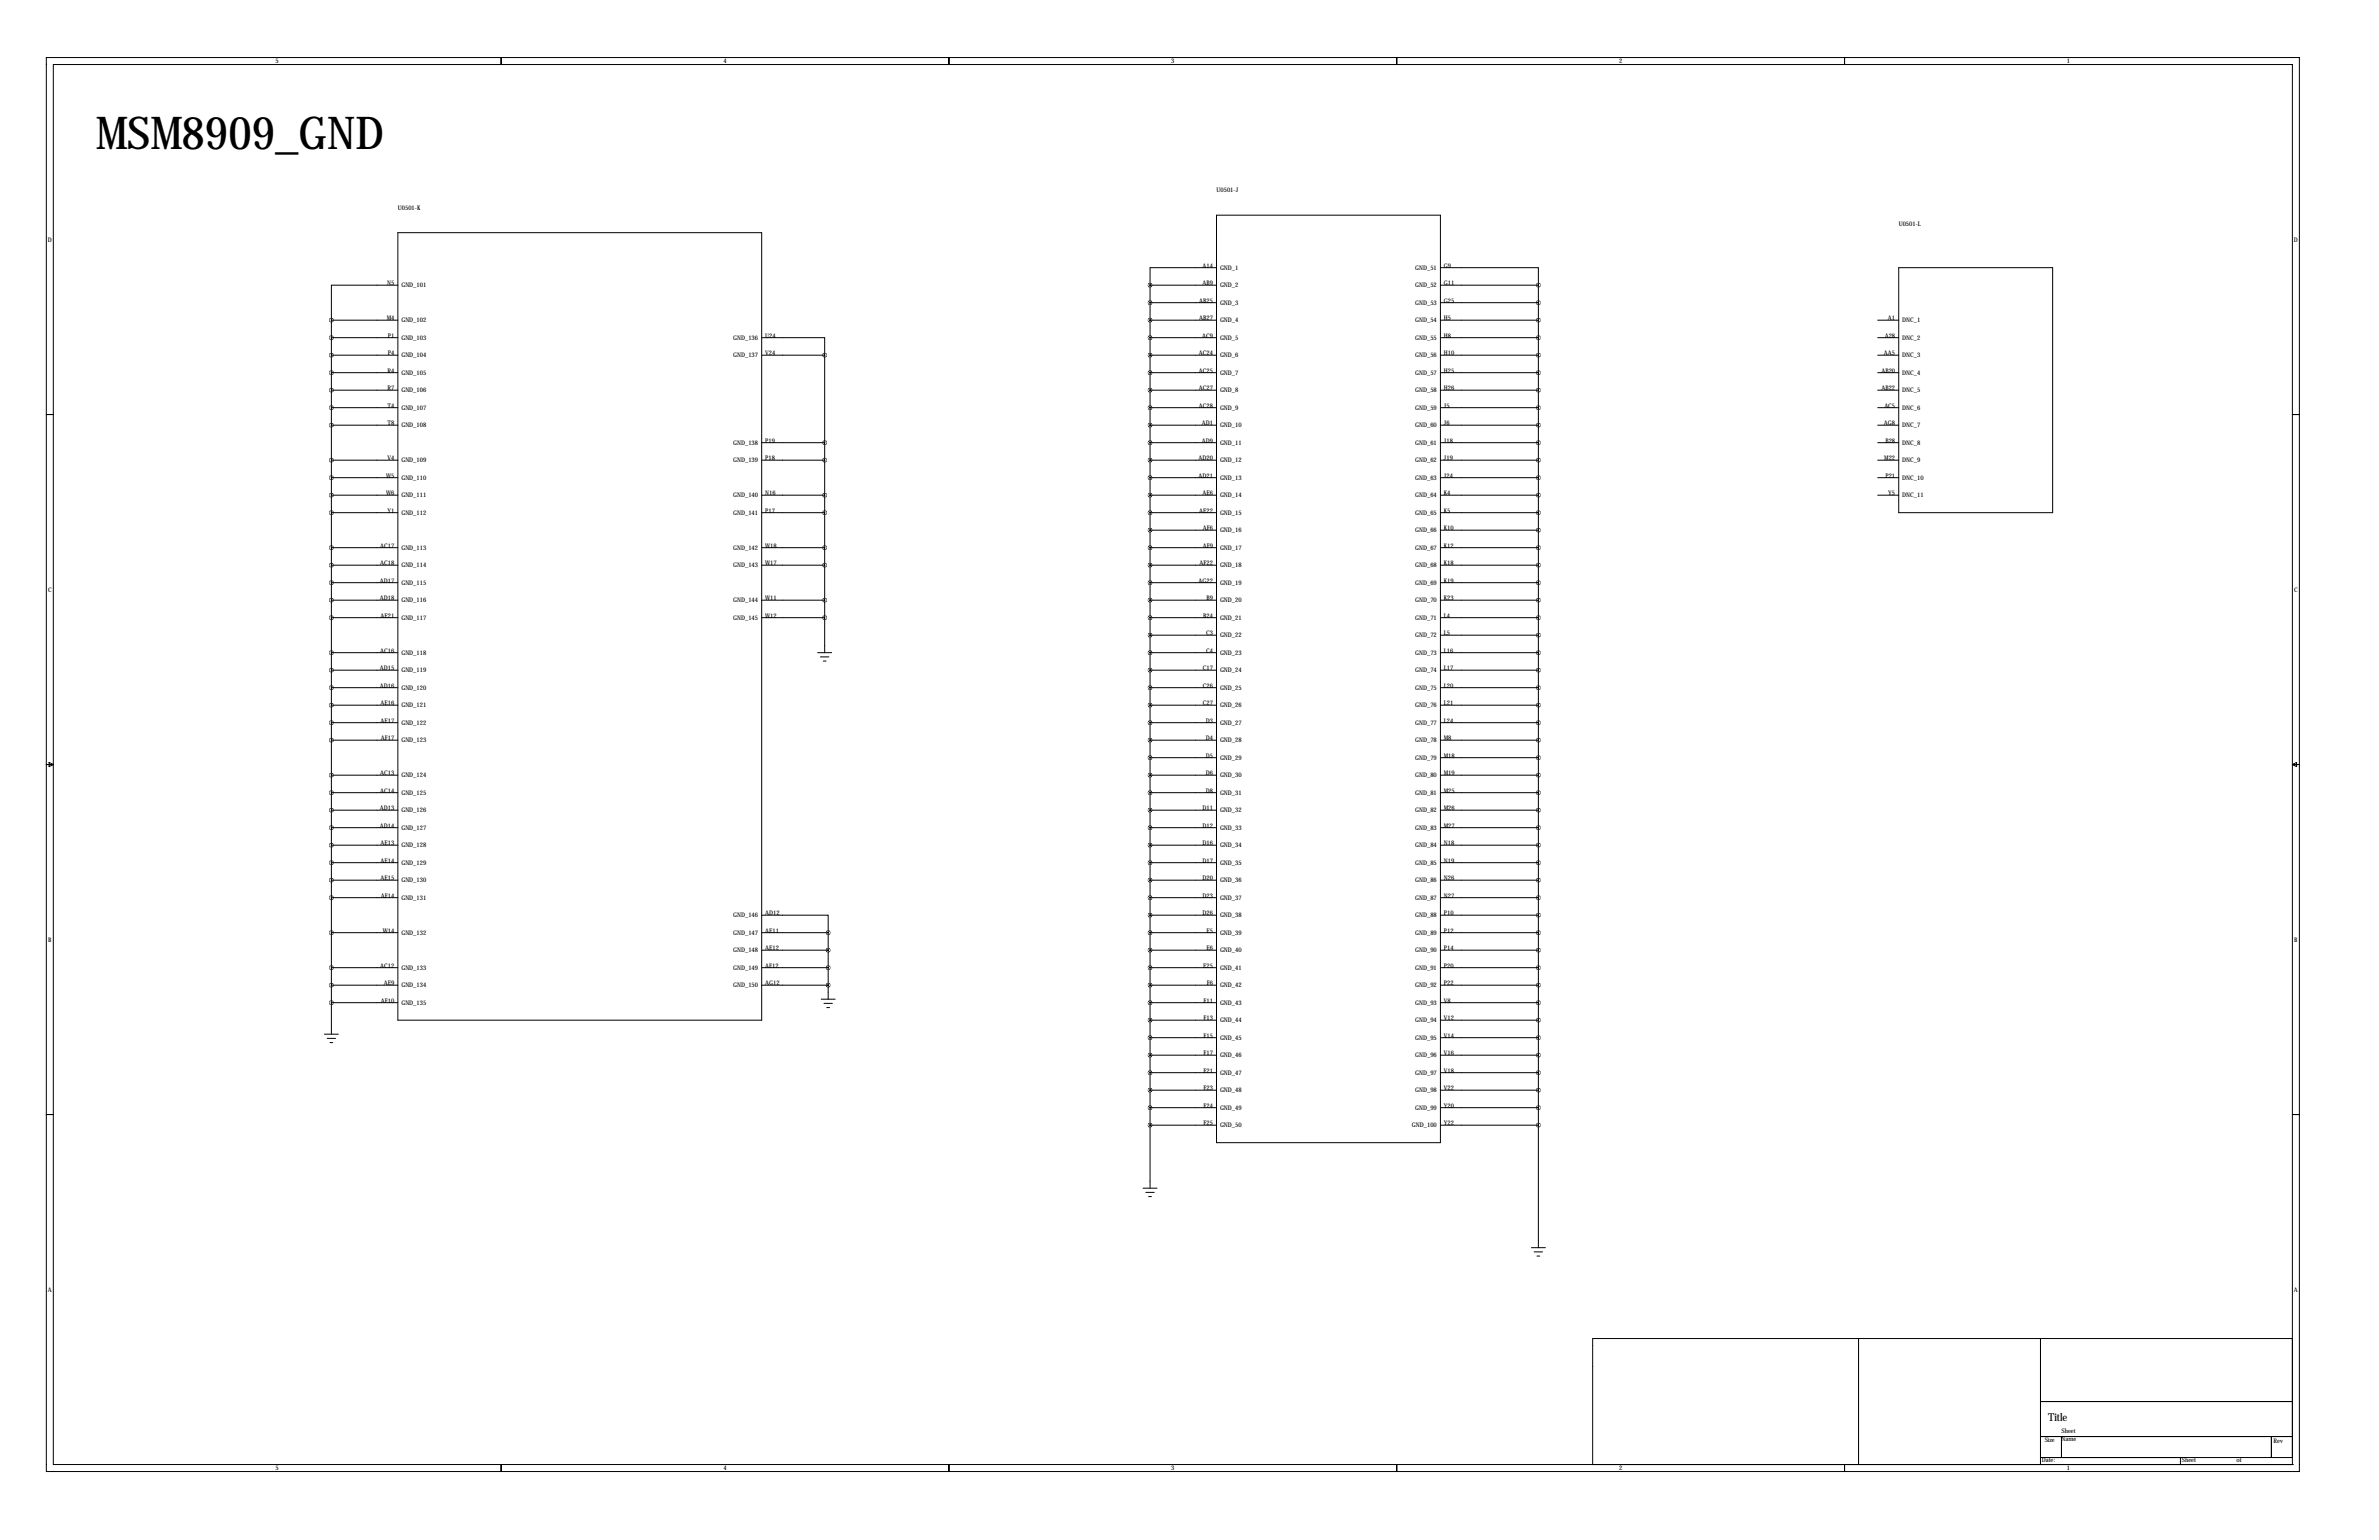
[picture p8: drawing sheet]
<svg xmlns="http://www.w3.org/2000/svg" width="864mm" height="559mm" viewBox="0 0 864 559" stroke-linecap="round" stroke-linejoin="round" font-family="sans-serif">
<defs><g id="words">
<text font-size="16.5" x="34.8" y="53.9">MSM8909_GND</text>
<text font-size="4" x="743.5" y="515.7">Title</text>
<g font-size="2.3">
<text x="100" y="23">5</text>
<text x="262.6" y="23">4</text>
<text x="425.2" y="23">3</text>
<text x="587.7" y="23">2</text>
<text x="750.3" y="23">1</text>
<text x="441.6" y="69.7">U0501-J</text>
<text x="144.4" y="76">U0501-K</text>
<text x="689.3" y="82.1">U0501-L</text>
<text x="17.4" y="87.7">D</text>
<text x="832.7" y="87.7">D</text>
<text x="436.5" y="97.1">A14</text>
<text x="442.9" y="97.9">GND_1</text>
<text x="513.7" y="97.9">GND_51</text>
<text x="524.2" y="97.1">G9</text>
<text x="140.5" y="103.5">N5</text>
<text x="145.7" y="104.3">GND_101</text>
<text x="436.5" y="103.5">AB9</text>
<text x="442.9" y="104.3">GND_2</text>
<text x="513.7" y="104.3">GND_52</text>
<text x="524.2" y="103.5">G11</text>
<text x="435.3" y="109.8">AB25</text>
<text x="442.9" y="110.6">GND_3</text>
<text x="513.7" y="110.6">GND_53</text>
<text x="524.2" y="109.8">G25</text>
<text x="140.4" y="116.2">M4</text>
<text x="145.7" y="117">GND_102</text>
<text x="435.3" y="116.2">AB27</text>
<text x="442.9" y="117">GND_4</text>
<text x="513.7" y="117">GND_54</text>
<text x="524.2" y="116.2">H5</text>
<text x="685.3" y="116.2">A1</text>
<text x="690.5" y="117">DNC_1</text>
<text x="140.8" y="122.5">P1</text>
<text x="145.7" y="123.3">GND_103</text>
<text x="266.1" y="123.3">GND_136</text>
<text x="277.8" y="122.5">U24</text>
<text x="436.4" y="122.5">AC9</text>
<text x="442.9" y="123.3">GND_5</text>
<text x="513.7" y="123.3">GND_55</text>
<text x="524.2" y="122.5">H8</text>
<text x="684.2" y="122.5">A28</text>
<text x="690.5" y="123.3">DNC_2</text>
<text x="140.8" y="128.9">P4</text>
<text x="145.7" y="129.7">GND_104</text>
<text x="266.1" y="129.7">GND_137</text>
<text x="277.8" y="128.9">V24</text>
<text x="435.2" y="128.9">AC24</text>
<text x="442.9" y="129.7">GND_6</text>
<text x="513.7" y="129.7">GND_56</text>
<text x="524.2" y="128.9">H10</text>
<text x="683.9" y="128.9">AA5</text>
<text x="690.5" y="129.7">DNC_3</text>
<text x="140.7" y="135.2">R4</text>
<text x="145.7" y="136">GND_105</text>
<text x="435.2" y="135.2">AC25</text>
<text x="442.9" y="136">GND_7</text>
<text x="513.7" y="136">GND_57</text>
<text x="524.2" y="135.2">H25</text>
<text x="683" y="135.2">AB20</text>
<text x="690.5" y="136">DNC_4</text>
<text x="140.7" y="141.6">R7</text>
<text x="145.7" y="142.4">GND_106</text>
<text x="435.2" y="141.6">AC27</text>
<text x="442.9" y="142.4">GND_8</text>
<text x="513.7" y="142.4">GND_58</text>
<text x="524.2" y="141.6">H26</text>
<text x="683" y="141.6">AB22</text>
<text x="690.5" y="142.4">DNC_5</text>
<text x="140.7" y="147.9">T4</text>
<text x="145.7" y="148.7">GND_107</text>
<text x="435.2" y="147.9">AC28</text>
<text x="442.9" y="148.7">GND_9</text>
<text x="513.7" y="148.7">GND_59</text>
<text x="524.2" y="147.9">J5</text>
<text x="684" y="147.9">AC5</text>
<text x="690.5" y="148.7">DNC_6</text>
<text x="140.7" y="154.3">T8</text>
<text x="145.7" y="155.1">GND_108</text>
<text x="436.3" y="154.3">AD1</text>
<text x="442.9" y="155.1">GND_10</text>
<text x="513.7" y="155.1">GND_60</text>
<text x="524.2" y="154.3">J6</text>
<text x="683.9" y="154.3">AG8</text>
<text x="690.5" y="155.1">DNC_7</text>
<text x="266.1" y="161.4">GND_138</text>
<text x="277.8" y="160.6">P19</text>
<text x="436.3" y="160.6">AD9</text>
<text x="442.9" y="161.4">GND_11</text>
<text x="513.7" y="161.4">GND_61</text>
<text x="524.2" y="160.6">J18</text>
<text x="684.4" y="160.6">B28</text>
<text x="690.5" y="161.4">DNC_8</text>
<text x="140.7" y="167">V4</text>
<text x="145.7" y="167.8">GND_109</text>
<text x="266.1" y="167.8">GND_139</text>
<text x="277.8" y="167">P18</text>
<text x="435.1" y="167">AD20</text>
<text x="442.9" y="167.8">GND_12</text>
<text x="513.7" y="167.8">GND_62</text>
<text x="524.2" y="167">J19</text>
<text x="684" y="167">M22</text>
<text x="690.5" y="167.8">DNC_9</text>
<text x="140.1" y="173.3">W5</text>
<text x="435.1" y="173.3">AD21</text>
<text x="524.2" y="173.3">J24</text>
<text x="684.4" y="173.3">P21</text>
<text x="140.1" y="179.7">W6</text>
<text x="145.7" y="174.1">GND_110</text>
<text x="277.8" y="179.7">N16</text>
<text x="436.5" y="179.7">AE6</text>
<text x="442.9" y="174.1">GND_13</text>
<text x="513.7" y="174.1">GND_63</text>
<text x="524.2" y="179.7">K4</text>
<text x="685.5" y="179.7">Y5</text>
<text x="690.5" y="174.1">DNC_10</text>
<text x="145.7" y="180.5">GND_111</text>
<text x="266.1" y="180.5">GND_140</text>
<text x="442.9" y="180.5">GND_14</text>
<text x="513.7" y="180.5">GND_64</text>
<text x="690.5" y="180.5">DNC_11</text>
<text x="140.7" y="186">Y1</text>
<text x="145.7" y="186.8">GND_112</text>
<text x="266.1" y="186.8">GND_141</text>
<text x="277.8" y="186">P17</text>
<text x="435.3" y="186">AE22</text>
<text x="442.9" y="186.8">GND_15</text>
<text x="513.7" y="186.8">GND_65</text>
<text x="524.2" y="186">K5</text>
<text x="436.6" y="192.4">AF6</text>
<text x="442.9" y="193.2">GND_16</text>
<text x="513.7" y="193.2">GND_66</text>
<text x="524.2" y="192.4">K10</text>
<text x="138" y="198.7">AC17</text>
<text x="145.7" y="199.5">GND_113</text>
<text x="266.1" y="199.5">GND_142</text>
<text x="277.8" y="198.7">W18</text>
<text x="436.6" y="198.7">AF9</text>
<text x="442.9" y="199.5">GND_17</text>
<text x="513.7" y="199.5">GND_67</text>
<text x="524.2" y="198.7">K12</text>
<text x="138" y="205.1">AC18</text>
<text x="145.7" y="205.9">GND_114</text>
<text x="266.1" y="205.9">GND_143</text>
<text x="277.8" y="205.1">W17</text>
<text x="435.5" y="205.1">AF22</text>
<text x="442.9" y="205.9">GND_18</text>
<text x="513.7" y="205.9">GND_68</text>
<text x="524.2" y="205.1">K18</text>
<text x="17.4" y="214.7">C</text>
<text x="137.9" y="211.4">AD17</text>
<text x="145.7" y="212.2">GND_115</text>
<text x="435.1" y="211.4">AG22</text>
<text x="442.9" y="212.2">GND_19</text>
<text x="513.7" y="212.2">GND_69</text>
<text x="524.2" y="211.4">K19</text>
<text x="832.8" y="214.7">C</text>
<text x="137.9" y="217.8">AD18</text>
<text x="145.7" y="218.6">GND_116</text>
<text x="266.1" y="218.6">GND_144</text>
<text x="277.8" y="217.8">W11</text>
<text x="438" y="217.8">B9</text>
<text x="442.9" y="218.6">GND_20</text>
<text x="513.7" y="218.6">GND_70</text>
<text x="524.2" y="217.8">K23</text>
<text x="138.1" y="224.1">AE21</text>
<text x="145.7" y="224.9">GND_117</text>
<text x="266.1" y="224.9">GND_145</text>
<text x="277.8" y="224.1">W12</text>
<text x="436.8" y="224.1">B24</text>
<text x="442.9" y="224.9">GND_21</text>
<text x="513.7" y="224.9">GND_71</text>
<text x="524.2" y="224.1">L4</text>
<text x="437.8" y="230.5">C3</text>
<text x="442.9" y="231.3">GND_22</text>
<text x="513.7" y="231.3">GND_72</text>
<text x="524.2" y="230.5">L5</text>
<text x="138" y="236.8">AC16</text>
<text x="145.7" y="237.6">GND_118</text>
<text x="437.8" y="236.8">C4</text>
<text x="442.9" y="237.6">GND_23</text>
<text x="513.7" y="237.6">GND_73</text>
<text x="524.2" y="236.8">L16</text>
<text x="137.9" y="243.2">AD15</text>
<text x="145.7" y="244">GND_119</text>
<text x="436.6" y="243.2">C17</text>
<text x="442.9" y="244">GND_24</text>
<text x="513.7" y="244">GND_74</text>
<text x="524.2" y="243.2">L17</text>
<text x="137.9" y="249.5">AD16</text>
<text x="145.7" y="250.3">GND_120</text>
<text x="436.6" y="249.5">C26</text>
<text x="442.9" y="250.3">GND_25</text>
<text x="513.7" y="250.3">GND_75</text>
<text x="524.2" y="249.5">L20</text>
<text x="138.1" y="255.9">AE16</text>
<text x="145.7" y="256.7">GND_121</text>
<text x="436.6" y="255.9">C27</text>
<text x="442.9" y="256.7">GND_26</text>
<text x="513.7" y="256.7">GND_76</text>
<text x="524.2" y="255.9">L21</text>
<text x="138.1" y="262.2">AE17</text>
<text x="145.7" y="263">GND_122</text>
<text x="437.7" y="262.2">D3</text>
<text x="442.9" y="263">GND_27</text>
<text x="513.7" y="263">GND_77</text>
<text x="524.2" y="262.2">L24</text>
<text x="138.3" y="268.6">AF17</text>
<text x="145.7" y="269.4">GND_123</text>
<text x="437.7" y="268.6">D4</text>
<text x="442.9" y="269.4">GND_28</text>
<text x="513.7" y="269.4">GND_78</text>
<text x="524.2" y="268.6">M8</text>
<text x="437.7" y="274.9">D5</text>
<text x="442.9" y="275.7">GND_29</text>
<text x="513.7" y="275.7">GND_79</text>
<text x="524.2" y="274.9">M18</text>
<text x="138" y="281.3">AC13</text>
<text x="437.7" y="281.3">D6</text>
<text x="524.2" y="281.3">M19</text>
<text x="138" y="287.6">AC14</text>
<text x="145.7" y="282.1">GND_124</text>
<text x="437.7" y="287.6">D8</text>
<text x="442.9" y="282.1">GND_30</text>
<text x="513.7" y="282.1">GND_80</text>
<text x="524.2" y="287.6">M25</text>
<text x="137.9" y="294">AD13</text>
<text x="145.7" y="288.4">GND_125</text>
<text x="436.5" y="294">D11</text>
<text x="442.9" y="288.4">GND_31</text>
<text x="513.7" y="288.4">GND_81</text>
<text x="524.2" y="294">M26</text>
<text x="145.7" y="294.8">GND_126</text>
<text x="442.9" y="294.8">GND_32</text>
<text x="513.7" y="294.8">GND_82</text>
<text x="137.9" y="300.3">AD14</text>
<text x="145.7" y="301.1">GND_127</text>
<text x="436.5" y="300.3">D12</text>
<text x="442.9" y="301.1">GND_33</text>
<text x="513.7" y="301.1">GND_83</text>
<text x="524.2" y="300.3">M27</text>
<text x="138.1" y="306.7">AE13</text>
<text x="145.7" y="307.5">GND_128</text>
<text x="436.5" y="306.7">D16</text>
<text x="442.9" y="307.5">GND_34</text>
<text x="513.7" y="307.5">GND_84</text>
<text x="524.2" y="306.7">N18</text>
<text x="138.1" y="313">AE14</text>
<text x="145.7" y="313.8">GND_129</text>
<text x="436.5" y="313">D17</text>
<text x="442.9" y="313.8">GND_35</text>
<text x="513.7" y="313.8">GND_85</text>
<text x="524.2" y="313">N19</text>
<text x="138.1" y="319.4">AE15</text>
<text x="145.7" y="320.2">GND_130</text>
<text x="436.5" y="319.4">D20</text>
<text x="442.9" y="320.2">GND_36</text>
<text x="513.7" y="320.2">GND_86</text>
<text x="524.2" y="319.4">N26</text>
<text x="138.3" y="325.7">AF14</text>
<text x="145.7" y="326.5">GND_131</text>
<text x="436.5" y="325.7">D23</text>
<text x="442.9" y="326.5">GND_37</text>
<text x="513.7" y="326.5">GND_87</text>
<text x="524.2" y="325.7">N27</text>
<text x="266.1" y="332.9">GND_146</text>
<text x="277.8" y="332.1">AD12</text>
<text x="436.5" y="332.1">D26</text>
<text x="442.9" y="332.9">GND_38</text>
<text x="513.7" y="332.9">GND_88</text>
<text x="524.2" y="332.1">P10</text>
<text x="17.5" y="341.7">B</text>
<text x="138.9" y="338.4">W14</text>
<text x="145.7" y="339.2">GND_132</text>
<text x="266.1" y="339.2">GND_147</text>
<text x="277.8" y="338.4">AE11</text>
<text x="438" y="338.4">E5</text>
<text x="442.9" y="339.2">GND_39</text>
<text x="513.7" y="339.2">GND_89</text>
<text x="524.2" y="338.4">P12</text>
<text x="832.8" y="341.7">B</text>
<text x="266.1" y="345.6">GND_148</text>
<text x="277.8" y="344.8">AE12</text>
<text x="438" y="344.8">E6</text>
<text x="442.9" y="345.6">GND_40</text>
<text x="513.7" y="345.6">GND_90</text>
<text x="524.2" y="344.8">P14</text>
<text x="138" y="351.1">AC12</text>
<text x="145.7" y="351.9">GND_133</text>
<text x="266.1" y="351.9">GND_149</text>
<text x="277.8" y="351.1">AF12</text>
<text x="436.8" y="351.1">E25</text>
<text x="442.9" y="351.9">GND_41</text>
<text x="513.7" y="351.9">GND_91</text>
<text x="524.2" y="351.1">P20</text>
<text x="139.3" y="357.5">AE9</text>
<text x="145.7" y="358.3">GND_134</text>
<text x="266.1" y="358.3">GND_150</text>
<text x="277.8" y="357.5">AG12</text>
<text x="438.1" y="357.5">F6</text>
<text x="442.9" y="358.3">GND_42</text>
<text x="513.7" y="358.3">GND_92</text>
<text x="524.2" y="357.5">P22</text>
<text x="138.3" y="363.8">AF10</text>
<text x="145.7" y="364.6">GND_135</text>
<text x="436.9" y="363.8">F11</text>
<text x="442.9" y="364.6">GND_43</text>
<text x="513.7" y="364.6">GND_93</text>
<text x="524.2" y="363.8">V8</text>
<text x="436.9" y="370.2">F13</text>
<text x="442.9" y="371">GND_44</text>
<text x="513.7" y="371">GND_94</text>
<text x="524.2" y="370.2">V12</text>
<text x="436.9" y="376.5">F15</text>
<text x="442.9" y="377.3">GND_45</text>
<text x="513.7" y="377.3">GND_95</text>
<text x="524.2" y="376.5">V14</text>
<text x="436.9" y="382.9">F17</text>
<text x="442.9" y="383.7">GND_46</text>
<text x="513.7" y="383.7">GND_96</text>
<text x="524.2" y="382.9">V16</text>
<text x="436.9" y="389.2">F21</text>
<text x="524.2" y="389.2">V18</text>
<text x="436.9" y="395.6">F23</text>
<text x="442.9" y="390">GND_47</text>
<text x="513.7" y="390">GND_97</text>
<text x="524.2" y="395.6">V22</text>
<text x="436.9" y="401.9">F24</text>
<text x="442.9" y="396.4">GND_48</text>
<text x="513.7" y="396.4">GND_98</text>
<text x="524.2" y="401.9">Y20</text>
<text x="442.9" y="402.7">GND_49</text>
<text x="513.7" y="402.7">GND_99</text>
<text x="436.9" y="408.3">F25</text>
<text x="442.9" y="409.1">GND_50</text>
<text x="512.5" y="409.1">GND_100</text>
<text x="524.2" y="408.3">Y22</text>
<text x="17.4" y="468.7">A</text>
<text x="832.7" y="468.7">A</text>
<text x="748.3" y="520.1">Sheet</text>
<text x="742.2" y="523.3">Size</text>
<text x="748.3" y="523">Name</text>
<text x="825.3" y="523.5">Rev</text>
<text x="100" y="533.5">5</text>
<text x="262.6" y="533.5">4</text>
<text x="425.2" y="533.5">3</text>
<text x="587.7" y="533.5">2</text>
<text x="741.2" y="530.7">Date:</text>
<text x="750.3" y="533.5">1</text>
<text x="792" y="530.7">Sheet</text>
<text x="811.8" y="530.7">of</text>
</g>
</g></defs>
<g fill="none" stroke="#000" stroke-width=".36">
<path d="M16.8 20.9h817.9v513.1h-817.9zM19.4 23.4h812.8v508h-812.8zM181.9 20.9v2.5M344.5 20.9v2.5M507 20.9v2.5M669.6 20.9v2.5M441.6 78.1h81.3v336.5h-81.3zM144.4 84.4h132.1v285.8h-132.1zM441.6 97.1h-24.1v6.4M522.9 97.1h35.5v6.4M689.3 97.1h55.8v88.9h-55.8zM120.3 116.2h24.1"/>
<path d="M120.3 116.2v259.1M144.4 103.5h-24.1v12.7M417.5 103.5h24.1M417.5 116.2h24.1M417.5 109.8h24.1M417.5 103.5v327.6M522.9 103.5h35.5M522.9 116.2h35.5M522.9 109.8h35.5M558.4 103.5v349.2M681.6 116.2h7.7M120.3 135.2h24.1"/>
<path d="M120.3 128.9h24.1M120.3 122.5h24.1M276.5 122.5h22.9v6.4M276.5 128.9h22.9M299.4 128.9v107.9M417.5 135.2h24.1M417.5 128.9h24.1M417.5 122.5h24.1M522.9 135.2h35.5M522.9 128.9h35.5M522.9 122.5h35.5M681.6 135.2h7.7"/>
<path d="M681.6 128.9h7.7M681.6 122.5h7.7M16.8 150.4h2.6M120.3 141.6h24.1M120.3 154.3h24.1M120.3 147.9h24.1M417.5 141.6h24.1M417.5 154.3h24.1M417.5 147.9h24.1M522.9 141.6h35.5M522.9 154.3h35.5M522.9 147.9h35.5"/>
<path d="M681.6 141.6h7.7M681.6 154.3h7.7M681.6 147.9h7.7M832.2 150.4h2.5M120.3 179.7h24.1M120.3 173.3h24.1M120.3 167h24.1M276.5 179.7h22.9M276.5 167h22.9M276.5 160.6h22.9M417.5 179.7h24.1M417.5 173.3h24.1"/>
<path d="M417.5 167h24.1M417.5 160.6h24.1M522.9 179.7h35.5M522.9 173.3h35.5M522.9 167h35.5M522.9 160.6h35.5M681.6 179.7h7.7M681.6 173.3h7.7M681.6 167h7.7M681.6 160.6h7.7M120.3 198.7h24.1M120.3 186h24.1"/>
<path d="M276.5 198.7h22.9M276.5 186h22.9M417.5 198.7h24.1M417.5 186h24.1M417.5 192.4h24.1M522.9 198.7h35.5M522.9 186h35.5M522.9 192.4h35.5M120.3 217.8h24.1M120.3 211.4h24.1M120.3 205.1h24.1M276.5 217.8h22.9"/>
<path d="M276.5 205.1h22.9M417.5 217.8h24.1M417.5 211.4h24.1M417.5 205.1h24.1M522.9 217.8h35.5M522.9 211.4h35.5M522.9 205.1h35.5M120.3 224.1h24.1M120.3 236.8h24.1M276.5 224.1h22.9M296.8 236.8h5.1M297.8 238.4h3.1"/>
<path d="M298.9 239.9h1M417.5 224.1h24.1M417.5 236.8h24.1M417.5 230.5h24.1M522.9 224.1h35.5M522.9 236.8h35.5M522.9 230.5h35.5M120.3 243.2h24.1M120.3 249.5h24.1M120.3 255.9h24.1M417.5 243.2h24.1M417.5 249.5h24.1"/>
<path d="M417.5 255.9h24.1M522.9 243.2h35.5M522.9 249.5h35.5M522.9 255.9h35.5M16.8 277.4h2.6M17.8 276.7l1.6 .7-1.6 .8zM120.3 268.6h24.1M120.3 262.2h24.1M417.5 268.6h24.1M417.5 262.2h24.1M417.5 274.9h24.1M522.9 268.6h35.5"/>
<path d="M522.9 262.2h35.5M522.9 274.9h35.5M832.2 277.4h2.5M832.2 277.4l1.5-.7v1.5zM120.3 294h24.1M120.3 287.6h24.1M120.3 281.3h24.1M417.5 294h24.1M417.5 287.6h24.1M417.5 281.3h24.1M522.9 294h35.5M522.9 287.6h35.5"/>
<path d="M522.9 281.3h35.5M120.3 319.4h24.1M120.3 313h24.1M120.3 306.7h24.1M120.3 300.3h24.1M417.5 319.4h24.1M417.5 313h24.1M417.5 306.7h24.1M417.5 300.3h24.1M522.9 319.4h35.5M522.9 313h35.5M522.9 306.7h35.5"/>
<path d="M522.9 300.3h35.5M120.3 325.7h24.1M120.3 338.4h24.1M276.5 332.1h24.1v6.3M276.5 338.4h24.1M300.6 338.4v24.2M417.5 325.7h24.1M417.5 338.4h24.1M417.5 332.1h24.1M522.9 325.7h35.5M522.9 338.4h35.5M522.9 332.1h35.5"/>
<path d="M120.3 357.5h24.1M120.3 351.1h24.1M276.5 357.5h24.1M276.5 351.1h24.1M276.5 344.8h24.1M417.5 357.5h24.1M417.5 351.1h24.1M417.5 344.8h24.1M522.9 357.5h35.5M522.9 351.1h35.5M522.9 344.8h35.5M117.8 375.3h5"/>
<path d="M118.8 376.8h3M119.8 378.3h1M120.3 363.8h24.1M298.1 362.6h5.1M299.1 364.1h3.1M300.1 365.6h1M417.5 370.2h24.1M417.5 363.8h24.1M417.5 376.5h24.1M522.9 370.2h35.5M522.9 363.8h35.5M522.9 376.5h35.5"/>
<path d="M417.5 395.6h24.1M417.5 389.2h24.1M417.5 382.9h24.1M522.9 395.6h35.5M522.9 389.2h35.5M522.9 382.9h35.5M16.8 404.4h2.6M417.5 408.3h24.1M417.5 401.9h24.1M522.9 408.3h35.5M522.9 401.9h35.5M832.2 404.4h2.5"/>
<path d="M414.9 431.1h5.1M416 432.7h3M417 434.2h1M555.9 452.7h5.1M556.9 454.3h3.1M557.9 455.8h1.1M674.7 485.7v45.7M740.7 485.7v45.7M832.2 485.7h-254v45.7M740.7 508.6h91.5M181.9 531.4v2.6M344.5 531.4v2.6"/>
<path d="M507 531.4v2.6M669.6 531.4v2.6M740.7 521.3h91.5M740.7 528.9h91.5M748.3 521.3v7.6M791.5 531.4h.1M791.5 528.9v2.5M824.5 521.3v7.6M832.2 531.4h.1"/>
</g>
<path d="M558.4 401.9a.05 .05 0 0 0 .1 0 .05 .05 0 0 0-.1 0zM558.4 408.3a.05 .05 0 0 0 .1 0 .05 .05 0 0 0-.1 0zM558.4 395.6a.05 .05 0 0 0 .1 0 .05 .05 0 0 0-.1 0zM558.4 376.5a.05 .05 0 0 0 .1 0 .05 .05 0 0 0-.1 0zM558.4 370.2a.05 .05 0 0 0 .1 0 .05 .05 0 0 0-.1 0zM558.4 363.8a.05 .05 0 0 0 .1 0 .05 .05 0 0 0-.1 0zM558.4 332.1a.05 .05 0 0 0 .1 0 .05 .05 0 0 0-.1 0zM558.4 325.7a.05 .05 0 0 0 .1 0 .05 .05 0 0 0-.1 0zM558.4 313a.05 .05 0 0 0 .1 0 .05 .05 0 0 0-.1 0zM558.4 319.4a.05 .05 0 0 0 .1 0 .05 .05 0 0 0-.1 0zM558.4 351.1a.05 .05 0 0 0 .1 0 .05 .05 0 0 0-.1 0zM558.4 357.5a.05 .05 0 0 0 .1 0 .05 .05 0 0 0-.1 0zM558.4 344.8a.05 .05 0 0 0 .1 0 .05 .05 0 0 0-.1 0zM558.4 338.4a.05 .05 0 0 0 .1 0 .05 .05 0 0 0-.1 0zM558.4 281.3a.05 .05 0 0 0 .1 0 .05 .05 0 0 0-.1 0zM558.4 274.9a.05 .05 0 0 0 .1 0 .05 .05 0 0 0-.1 0zM558.4 268.6a.05 .05 0 0 0 .1 0 .05 .05 0 0 0-.1 0zM558.4 224.1a.05 .05 0 0 0 .1 0 .05 .05 0 0 0-.1 0zM558.4 230.5a.05 .05 0 0 0 .1 0 .05 .05 0 0 0-.1 0zM558.4 236.8a.05 .05 0 0 0 .1 0 .05 .05 0 0 0-.1 0zM558.4 243.2a.05 .05 0 0 0 .1 0 .05 .05 0 0 0-.1 0zM558.4 249.5a.05 .05 0 0 0 .1 0 .05 .05 0 0 0-.1 0zM558.4 217.8a.05 .05 0 0 0 .1 0 .05 .05 0 0 0-.1 0zM558.4 211.4a.05 .05 0 0 0 .1 0 .05 .05 0 0 0-.1 0zM558.4 300.3a.05 .05 0 0 0 .1 0 .05 .05 0 0 0-.1 0zM558.4 306.7a.05 .05 0 0 0 .1 0 .05 .05 0 0 0-.1 0zM558.4 294a.05 .05 0 0 0 .1 0 .05 .05 0 0 0-.1 0zM558.4 287.6a.05 .05 0 0 0 .1 0 .05 .05 0 0 0-.1 0zM558.4 179.7a.05 .05 0 0 0 .1 0 .05 .05 0 0 0-.1 0zM558.4 173.3a.05 .05 0 0 0 .1 0 .05 .05 0 0 0-.1 0zM558.4 160.6a.05 .05 0 0 0 .1 0 .05 .05 0 0 0-.1 0zM558.4 167a.05 .05 0 0 0 .1 0 .05 .05 0 0 0-.1 0zM558.4 122.5a.05 .05 0 0 0 .1 0 .05 .05 0 0 0-.1 0zM558.4 141.6a.05 .05 0 0 0 .1 0 .05 .05 0 0 0-.1 0zM558.4 154.3a.05 .05 0 0 0 .1 0 .05 .05 0 0 0-.1 0zM558.4 147.9a.05 .05 0 0 0 .1 0 .05 .05 0 0 0-.1 0zM558.4 116.2a.05 .05 0 0 0 .1 0 .05 .05 0 0 0-.1 0zM558.4 109.8a.05 .05 0 0 0 .1 0 .05 .05 0 0 0-.1 0zM558.4 198.7a.05 .05 0 0 0 .1 0 .05 .05 0 0 0-.1 0zM558.4 205.1a.05 .05 0 0 0 .1 0 .05 .05 0 0 0-.1 0zM558.4 192.4a.05 .05 0 0 0 .1 0 .05 .05 0 0 0-.1 0zM558.4 186a.05 .05 0 0 0 .1 0 .05 .05 0 0 0-.1 0zM558.4 103.5a.05 .05 0 0 0 .1 0 .05 .05 0 0 0-.1 0zM558.4 389.2a.05 .05 0 0 0 .1 0 .05 .05 0 0 0-.1 0zM558.4 382.9a.05 .05 0 0 0 .1 0 .05 .05 0 0 0-.1 0zM558.4 262.2a.05 .05 0 0 0 .1 0 .05 .05 0 0 0-.1 0zM558.4 255.9a.05 .05 0 0 0 .1 0 .05 .05 0 0 0-.1 0zM558.4 128.9a.05 .05 0 0 0 .1 0 .05 .05 0 0 0-.1 0zM558.4 135.2a.05 .05 0 0 0 .1 0 .05 .05 0 0 0-.1 0zM417.4 173.3a.05 .05 0 0 0 .1 0 .05 .05 0 0 0-.1 0zM417.4 363.8a.05 .05 0 0 0 .1 0 .05 .05 0 0 0-.1 0zM417.4 179.7a.05 .05 0 0 0 .1 0 .05 .05 0 0 0-.1 0zM417.4 186a.05 .05 0 0 0 .1 0 .05 .05 0 0 0-.1 0zM417.4 205.1a.05 .05 0 0 0 .1 0 .05 .05 0 0 0-.1 0zM417.4 211.4a.05 .05 0 0 0 .1 0 .05 .05 0 0 0-.1 0zM417.4 217.8a.05 .05 0 0 0 .1 0 .05 .05 0 0 0-.1 0zM417.4 395.6a.05 .05 0 0 0 .1 0 .05 .05 0 0 0-.1 0zM417.4 236.8a.05 .05 0 0 0 .1 0 .05 .05 0 0 0-.1 0zM417.4 243.2a.05 .05 0 0 0 .1 0 .05 .05 0 0 0-.1 0zM417.4 249.5a.05 .05 0 0 0 .1 0 .05 .05 0 0 0-.1 0zM417.4 408.3a.05 .05 0 0 0 .1 0 .05 .05 0 0 0-.1 0zM417.4 103.5a.05 .05 0 0 0 .1 0 .05 .05 0 0 0-.1 0zM417.4 109.8a.05 .05 0 0 0 .1 0 .05 .05 0 0 0-.1 0zM417.4 116.2a.05 .05 0 0 0 .1 0 .05 .05 0 0 0-.1 0zM417.4 122.5a.05 .05 0 0 0 .1 0 .05 .05 0 0 0-.1 0zM417.4 154.3a.05 .05 0 0 0 .1 0 .05 .05 0 0 0-.1 0zM417.4 313a.05 .05 0 0 0 .1 0 .05 .05 0 0 0-.1 0zM417.4 306.7a.05 .05 0 0 0 .1 0 .05 .05 0 0 0-.1 0zM417.4 300.3a.05 .05 0 0 0 .1 0 .05 .05 0 0 0-.1 0zM417.4 401.9a.05 .05 0 0 0 .1 0 .05 .05 0 0 0-.1 0zM417.4 332.1a.05 .05 0 0 0 .1 0 .05 .05 0 0 0-.1 0zM417.4 338.4a.05 .05 0 0 0 .1 0 .05 .05 0 0 0-.1 0zM417.4 268.6a.05 .05 0 0 0 .1 0 .05 .05 0 0 0-.1 0zM417.4 281.3a.05 .05 0 0 0 .1 0 .05 .05 0 0 0-.1 0zM417.4 274.9a.05 .05 0 0 0 .1 0 .05 .05 0 0 0-.1 0zM417.4 344.8a.05 .05 0 0 0 .1 0 .05 .05 0 0 0-.1 0zM417.4 167a.05 .05 0 0 0 .1 0 .05 .05 0 0 0-.1 0zM417.4 192.4a.05 .05 0 0 0 .1 0 .05 .05 0 0 0-.1 0zM417.4 198.7a.05 .05 0 0 0 .1 0 .05 .05 0 0 0-.1 0zM417.4 357.5a.05 .05 0 0 0 .1 0 .05 .05 0 0 0-.1 0zM417.4 224.1a.05 .05 0 0 0 .1 0 .05 .05 0 0 0-.1 0zM417.4 230.5a.05 .05 0 0 0 .1 0 .05 .05 0 0 0-.1 0zM417.4 370.2a.05 .05 0 0 0 .1 0 .05 .05 0 0 0-.1 0zM417.4 376.5a.05 .05 0 0 0 .1 0 .05 .05 0 0 0-.1 0zM417.4 128.9a.05 .05 0 0 0 .1 0 .05 .05 0 0 0-.1 0zM417.4 382.9a.05 .05 0 0 0 .1 0 .05 .05 0 0 0-.1 0zM417.4 135.2a.05 .05 0 0 0 .1 0 .05 .05 0 0 0-.1 0zM417.4 141.6a.05 .05 0 0 0 .1 0 .05 .05 0 0 0-.1 0zM417.4 147.9a.05 .05 0 0 0 .1 0 .05 .05 0 0 0-.1 0zM417.4 389.2a.05 .05 0 0 0 .1 0 .05 .05 0 0 0-.1 0zM417.4 160.6a.05 .05 0 0 0 .1 0 .05 .05 0 0 0-.1 0zM417.4 294a.05 .05 0 0 0 .1 0 .05 .05 0 0 0-.1 0zM417.4 287.6a.05 .05 0 0 0 .1 0 .05 .05 0 0 0-.1 0zM417.4 325.7a.05 .05 0 0 0 .1 0 .05 .05 0 0 0-.1 0zM417.4 319.4a.05 .05 0 0 0 .1 0 .05 .05 0 0 0-.1 0zM417.4 262.2a.05 .05 0 0 0 .1 0 .05 .05 0 0 0-.1 0zM417.4 255.9a.05 .05 0 0 0 .1 0 .05 .05 0 0 0-.1 0zM417.4 351.1a.05 .05 0 0 0 .1 0 .05 .05 0 0 0-.1 0zM299.3 167a.05 .05 0 0 0 .1 0 .05 .05 0 0 0-.1 0zM299.3 179.7a.05 .05 0 0 0 .1 0 .05 .05 0 0 0-.1 0zM299.3 205.1a.05 .05 0 0 0 .1 0 .05 .05 0 0 0-.1 0zM299.3 217.8a.05 .05 0 0 0 .1 0 .05 .05 0 0 0-.1 0zM299.3 224.1a.05 .05 0 0 0 .1 0 .05 .05 0 0 0-.1 0zM299.3 198.7a.05 .05 0 0 0 .1 0 .05 .05 0 0 0-.1 0zM299.3 186a.05 .05 0 0 0 .1 0 .05 .05 0 0 0-.1 0zM299.3 160.6a.05 .05 0 0 0 .1 0 .05 .05 0 0 0-.1 0zM299.3 128.9a.05 .05 0 0 0 .1 0 .05 .05 0 0 0-.1 0zM120.2 300.3a.06 .06 0 0 0 .1 0 .06 .06 0 0 0-.1 0zM120.2 217.8a.06 .06 0 0 0 .1 0 .06 .06 0 0 0-.1 0zM120.2 122.5a.06 .06 0 0 0 .1 0 .06 .06 0 0 0-.1 0zM120.2 116.2a.06 .06 0 0 0 .1 0 .06 .06 0 0 0-.1 0zM120.2 338.4a.06 .06 0 0 0 .1 0 .06 .06 0 0 0-.1 0zM120.2 363.8a.06 .06 0 0 0 .1 0 .06 .06 0 0 0-.1 0zM120.2 268.6a.06 .06 0 0 0 .1 0 .06 .06 0 0 0-.1 0zM120.2 262.2a.06 .06 0 0 0 .1 0 .06 .06 0 0 0-.1 0zM120.2 294a.06 .06 0 0 0 .1 0 .06 .06 0 0 0-.1 0zM120.2 287.6a.06 .06 0 0 0 .1 0 .06 .06 0 0 0-.1 0zM120.2 281.3a.06 .06 0 0 0 .1 0 .06 .06 0 0 0-.1 0zM120.2 306.7a.06 .06 0 0 0 .1 0 .06 .06 0 0 0-.1 0zM120.2 313a.06 .06 0 0 0 .1 0 .06 .06 0 0 0-.1 0zM120.2 325.7a.06 .06 0 0 0 .1 0 .06 .06 0 0 0-.1 0zM120.2 319.4a.06 .06 0 0 0 .1 0 .06 .06 0 0 0-.1 0zM120.2 255.9a.06 .06 0 0 0 .1 0 .06 .06 0 0 0-.1 0zM120.2 211.4a.06 .06 0 0 0 .1 0 .06 .06 0 0 0-.1 0zM120.2 205.1a.06 .06 0 0 0 .1 0 .06 .06 0 0 0-.1 0zM120.2 198.7a.06 .06 0 0 0 .1 0 .06 .06 0 0 0-.1 0zM120.2 186a.06 .06 0 0 0 .1 0 .06 .06 0 0 0-.1 0zM120.2 243.2a.06 .06 0 0 0 .1 0 .06 .06 0 0 0-.1 0zM120.2 236.8a.06 .06 0 0 0 .1 0 .06 .06 0 0 0-.1 0zM120.2 224.1a.06 .06 0 0 0 .1 0 .06 .06 0 0 0-.1 0zM120.2 249.5a.06 .06 0 0 0 .1 0 .06 .06 0 0 0-.1 0zM120.2 141.6a.06 .06 0 0 0 .1 0 .06 .06 0 0 0-.1 0zM120.2 135.2a.06 .06 0 0 0 .1 0 .06 .06 0 0 0-.1 0zM120.2 128.9a.06 .06 0 0 0 .1 0 .06 .06 0 0 0-.1 0zM120.2 154.3a.06 .06 0 0 0 .1 0 .06 .06 0 0 0-.1 0zM120.2 167a.06 .06 0 0 0 .1 0 .06 .06 0 0 0-.1 0zM120.2 147.9a.06 .06 0 0 0 .1 0 .06 .06 0 0 0-.1 0zM120.2 179.7a.06 .06 0 0 0 .1 0 .06 .06 0 0 0-.1 0zM120.2 173.3a.06 .06 0 0 0 .1 0 .06 .06 0 0 0-.1 0zM120.2 351.1a.06 .06 0 0 0 .1 0 .06 .06 0 0 0-.1 0zM120.2 357.5a.06 .06 0 0 0 .1 0 .06 .06 0 0 0-.1 0zM300.6 344.8a.05 .05 0 0 0 .1 0 .05 .05 0 0 0-.1 0zM300.6 338.4a.05 .05 0 0 0 .1 0 .05 .05 0 0 0-.1 0zM300.6 357.5a.05 .05 0 0 0 .1 0 .05 .05 0 0 0-.1 0zM300.6 351.1a.05 .05 0 0 0 .1 0 .05 .05 0 0 0-.1 0z" fill="#000" stroke="#000" stroke-width="1.5"/>
<use href="#words"/>
</svg>
